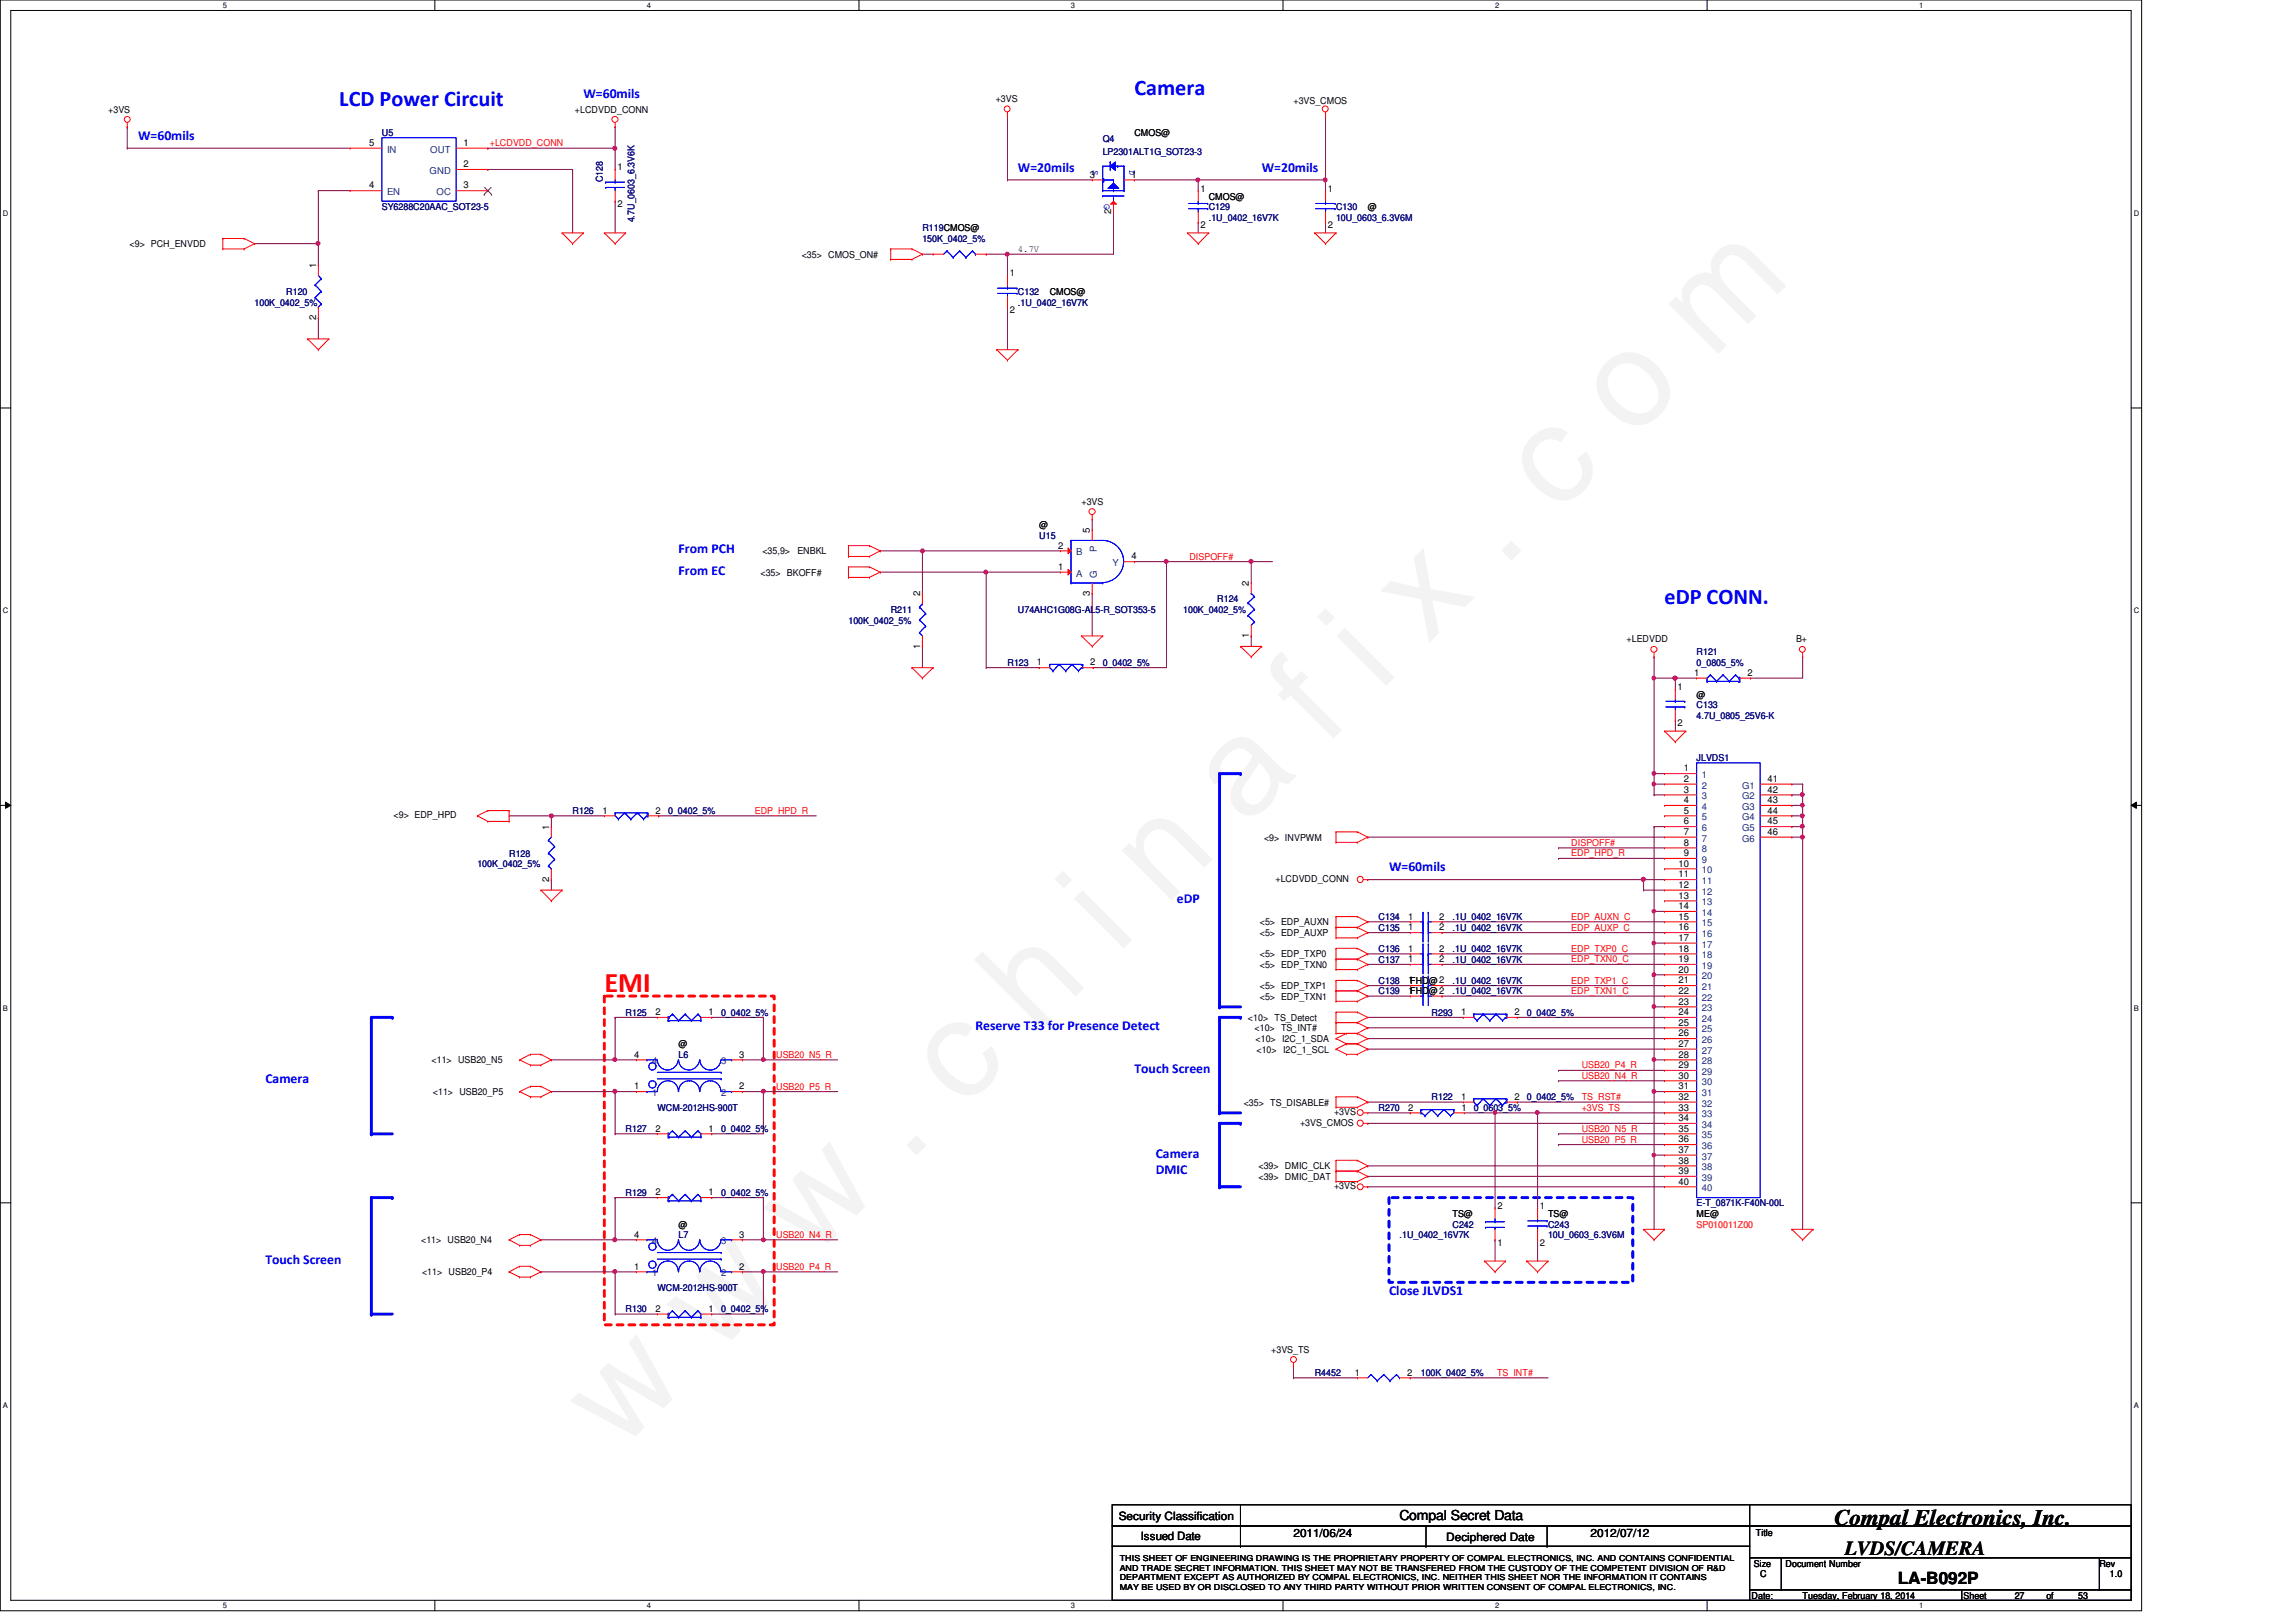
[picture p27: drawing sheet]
<svg xmlns="http://www.w3.org/2000/svg" width="297mm" height="210mm" viewBox="0 0 297 210" stroke-linecap="round" stroke-linejoin="round" font-family="sans-serif">
<defs><g id="words">
<text font-size="17.6" fill="#f0f" x="80.1" y="188" transform="rotate(-45 80.1 188)">w w w . c h i n a f i x . c o m</text>
<text font-size="3.7" fill="#f00" x="78.2" y="128.3">EMI</text>
<g font-size="2.9" fill="#00f">
<text x="43.9" y="13.7">LCD Power Circuit</text>
<text x="146.8" y="12.3">Camera</text>
<text x="215.3" y="78.2">eDP CONN.</text>
</g>
<text font-size="2.9" x="237.3" y="197.4">Compal Electronics, Inc.</text>
<text font-size="2.6" x="238.7" y="201.2">LVDS/CAMERA</text>
<text font-size="2.2" x="245.5" y="205">LA-B092P</text>
<g font-size="1.8" fill="#00f">
<text x="75.5" y="12.7">W=60mils</text>
<text x="17.9" y="18.1">W=60mils</text>
<text x="131.7" y="22.3">W=20mils</text>
<text x="163.2" y="22.3">W=20mils</text>
<text x="87.8" y="71.6">From PCH</text>
<text x="87.8" y="74.4">From EC</text>
<text x="179.7" y="112.8">W=60mils</text>
<text x="152.3" y="116.9">eDP</text>
<text x="126.2" y="133.4">Reserve T33 for Presence Detect</text>
<text x="34.3" y="140.2">Camera</text>
<text x="146.8" y="138.9">Touch Screen</text>
<text x="149.5" y="149.8">Camera</text>
<text x="149.5" y="152">DMIC</text>
<text x="34.3" y="163.5">Touch Screen</text>
<text x="179.7" y="167.6">Close JLVDS1</text>
</g>
<text font-size="1.8" x="181.1" y="196.8">Compal Secret Data</text>
<g font-size="1.5">
<text x="144.7" y="196.6">Security Classification</text>
<text x="147.6" y="199.3">Issued Date</text>
<text x="167.3" y="198.8">2011/06/24</text>
<text x="187.1" y="199.4">Deciphered Date</text>
<text x="205.8" y="198.8">2012/07/12</text>
</g>
<g font-size="1.2">
<text x="14" y="14.6">+3VS</text>
<text x="74.4" y="14.6">+LCDVDD_CONN</text>
<text x="128.8" y="13.2">+3VS</text>
<text x="146.8" y="17.6">CMOS@</text>
<text x="167.3" y="13.5">+3VS_CMOS</text>
<text x="47.7" y="18.9">5</text>
<text x="60" y="18.9">1</text>
<text x="60" y="21.6">2</text>
<text x="79.9" y="22.1">1</text>
<text x="141" y="23">3</text>
<text x="146.4" y="23">1</text>
<text x="47.7" y="24.4">4</text>
<text x="60" y="24.4">3</text>
<text x="79.9" y="26.8">2</text>
<text x="143.8" y="27.7" transform="rotate(-90 143.8 27.7)">2</text>
<text x="155.3" y="24.8">1</text>
<text x="155.3" y="29.5">2</text>
<text x="156.4" y="25.8">CMOS@</text>
<text x="171.8" y="24.8">1</text>
<text x="171.8" y="29.5">2</text>
<text x="177" y="27.2">@</text>
<text x="16.8" y="32">&lt;9&gt; PCH_ENVDD</text>
<text x="40.9" y="34.7" transform="rotate(-90 40.9 34.7)">1</text>
<text x="103.7" y="33.4">&lt;35&gt; CMOS_ON#</text>
<text x="130.6" y="35.8">1</text>
<text x="131.7" y="32.6">4.7V</text>
<text x="40.9" y="41.4" transform="rotate(-90 40.9 41.4)">2</text>
<text x="130.6" y="40.5">2</text>
<text x="135.8" y="38.1">CMOS@</text>
<text x="139.9" y="65.3">+3VS</text>
<text x="98.6" y="71.8">&lt;35,9&gt;</text>
<text x="103.2" y="71.8">ENBKL</text>
<text x="134.4" y="68.3">@</text>
<text x="136.9" y="71">2</text>
<text x="141" y="69" transform="rotate(-90 141 69)">5</text>
<text x="98.4" y="74.5">&lt;35&gt; BKOFF#</text>
<text x="119" y="77.2" transform="rotate(-90 119 77.2)">2</text>
<text x="136.9" y="73.7">1</text>
<text x="141" y="77.1" transform="rotate(-90 141 77.1)">3</text>
<text x="146.4" y="72.4">4</text>
<text x="161.6" y="75.8" transform="rotate(-90 161.6 75.8)">2</text>
<text x="119" y="83.9" transform="rotate(-90 119 83.9)">1</text>
<text x="161.6" y="82.6" transform="rotate(-90 161.6 82.6)">1</text>
<text x="210.4" y="83.1">+LEDVDD</text>
<text x="232.4" y="83.1">B+</text>
<text x="134.2" y="86.1">1</text>
<text x="141.1" y="86.1">2</text>
<text x="217" y="89.3">1</text>
<text x="219.2" y="87.5">1</text>
<text x="226.1" y="87.5">2</text>
<text x="217" y="94">2</text>
<text x="219.5" y="90.3">@</text>
<text x="217.8" y="99.8">1</text>
<text x="217.8" y="101.2">2</text>
<text x="228.7" y="101.2">41</text>
<text x="50.9" y="105.9">&lt;9&gt; EDP_HPD</text>
<text x="71" y="107.4" transform="rotate(-90 71 107.4)">1</text>
<text x="77.9" y="105.3">1</text>
<text x="84.8" y="105.3">2</text>
<text x="217.8" y="102.6">3</text>
<text x="217.8" y="103.9">4</text>
<text x="217.8" y="105.3">5</text>
<text x="217.8" y="106.7">6</text>
<text x="228.7" y="102.6">42</text>
<text x="228.7" y="103.9">43</text>
<text x="228.7" y="105.3">44</text>
<text x="228.7" y="106.7">45</text>
<text x="163.5" y="108.8">&lt;9&gt; INVPWM</text>
<text x="217.2" y="112.1">10</text>
<text x="217.2" y="113.5">11</text>
<text x="217.8" y="108">7</text>
<text x="217.8" y="109.4">8</text>
<text x="217.8" y="110.8">9</text>
<text x="228.7" y="108">46</text>
<text x="71" y="114.1" transform="rotate(-90 71 114.1)">2</text>
<text x="163" y="119.8">&lt;5&gt; EDP_AUXN</text>
<text x="165" y="114.1">+LCDVDD_CONN</text>
<text x="182.2" y="119">1</text>
<text x="186.2" y="119">2</text>
<text x="217.2" y="114.9">12</text>
<text x="217.2" y="116.3">13</text>
<text x="217.2" y="117.6">14</text>
<text x="217.2" y="119">15</text>
<text x="163" y="121.2">&lt;5&gt; EDP_AUXP</text>
<text x="163" y="123.9">&lt;5&gt; EDP_TXP0</text>
<text x="163" y="125.3">&lt;5&gt; EDP_TXN0</text>
<text x="182.2" y="124.5">1</text>
<text x="182.2" y="123.1">1</text>
<text x="182.2" y="120.4">1</text>
<text x="186.2" y="124.5">2</text>
<text x="186.2" y="123.1">2</text>
<text x="186.2" y="120.4">2</text>
<text x="217.2" y="120.4">16</text>
<text x="217.2" y="121.8">17</text>
<text x="217.2" y="123.1">18</text>
<text x="217.2" y="124.5">19</text>
<text x="217.2" y="125.9">20</text>
<text x="84.8" y="131.4">2</text>
<text x="91.6" y="131.4">1</text>
<text x="163" y="128">&lt;5&gt; EDP_TXP1</text>
<text x="163" y="129.4">&lt;5&gt; EDP_TXN1</text>
<text x="182.2" y="127.3">1FHD@2</text>
<text x="182.2" y="128.6">1FHD@2</text>
<text x="189" y="131.4">1</text>
<text x="195.9" y="131.4">2</text>
<text x="217.2" y="127.3">21</text>
<text x="217.2" y="128.6">22</text>
<text x="217.2" y="130">23</text>
<text x="217.2" y="131.4">24</text>
<text x="55.8" y="137.6">&lt;11&gt; USB20_N5</text>
<text x="82" y="136.9">4</text>
<text x="87.8" y="135.6">@</text>
<text x="95.6" y="136.9">3</text>
<text x="161.5" y="132.1">&lt;10&gt; TS_Detect</text>
<text x="162.3" y="133.5">&lt;10&gt; TS_INT#</text>
<text x="162.4" y="134.9">&lt;10&gt; I2C_1_SDA</text>
<text x="162.6" y="136.2">&lt;10&gt; I2C_1_SCL</text>
<text x="217.2" y="132.7">25</text>
<text x="217.2" y="134.1">26</text>
<text x="217.2" y="135.5">27</text>
<text x="217.2" y="136.9">28</text>
<text x="56" y="141.7">&lt;11&gt; USB20_P5</text>
<text x="82" y="141">1</text>
<text x="95.6" y="141">2</text>
<text x="160.9" y="143.1">&lt;35&gt; TS_DISABLE#</text>
<text x="182.2" y="143.7">2</text>
<text x="189" y="142.3">1</text>
<text x="189.1" y="143.7">1</text>
<text x="195.9" y="142.3">2</text>
<text x="217.2" y="138.2">29</text>
<text x="217.2" y="139.6">30</text>
<text x="217.2" y="141">31</text>
<text x="217.2" y="142.3">32</text>
<text x="217.2" y="143.7">33</text>
<text x="84.8" y="146.4">2</text>
<text x="91.6" y="146.4">1</text>
<text x="168.2" y="145.7">+3VS_CMOS</text>
<text x="172.6" y="144.3">+3VS</text>
<text x="217.2" y="145.1">34</text>
<text x="217.2" y="146.4">35</text>
<text x="217.2" y="147.8">36</text>
<text x="217.2" y="149.2">37</text>
<text x="84.8" y="154.7">2</text>
<text x="91.6" y="154.7">1</text>
<text x="162.8" y="151.3">&lt;39&gt; DMIC_CLK</text>
<text x="162.8" y="152.7">&lt;39&gt; DMIC_DAT</text>
<text x="172.6" y="153.9">+3VS</text>
<text x="217.2" y="150.6">38</text>
<text x="217.2" y="151.9">39</text>
<text x="217.2" y="153.3">40</text>
<text x="54.5" y="160.9">&lt;11&gt; USB20_N4</text>
<text x="82" y="160.1">4</text>
<text x="87.8" y="158.9">@</text>
<text x="95.6" y="160.1">3</text>
<text x="187.9" y="157.5">TS@</text>
<text x="193.7" y="161.2">1</text>
<text x="193.7" y="156.5">2</text>
<text x="199.2" y="156.5">1</text>
<text x="199.2" y="161.2">2</text>
<text x="200.3" y="157.5">TS@</text>
<text x="219.5" y="157.5">ME@</text>
<text x="54.6" y="165">&lt;11&gt; USB20_P4</text>
<text x="82" y="164.3">1</text>
<text x="95.6" y="164.3">2</text>
<text x="84.8" y="169.8">2</text>
<text x="91.6" y="169.8">1</text>
<text x="164.5" y="175">+3VS_TS</text>
<text x="175.3" y="178">1</text>
<text x="182" y="178">2</text>
<text x="226.9" y="202.7">Size</text>
<text x="227.2" y="198.8">Title</text>
<text x="231" y="202.7">Document Number</text>
<text x="271.6" y="202.7">Rev</text>
<text x="226.6" y="206.9">Date:</text>
<text x="227.7" y="204.1">C</text>
<text x="233.2" y="206.9">Tuesday, February 18, 2014</text>
<text x="254" y="206.9">Sheet</text>
<text x="260.6" y="206.9">27</text>
<text x="264.7" y="206.9">of</text>
<text x="268.9" y="206.9">53</text>
<text x="273" y="204.1">1.0</text>
</g>
<g font-size="1.2" fill="#000080">
<text x="49.4" y="17.6">U5</text>
<text x="78" y="23.6" transform="rotate(-90 78 23.6)">C128</text>
<text x="142.7" y="18.4">Q4</text>
<text x="142.7" y="20.1">LP2301ALT1G_SOT23-3</text>
<text x="49.4" y="27.2">SY6288C20AAC_SOT23-5</text>
<text x="82.1" y="28.8" transform="rotate(-90 82.1 28.8)">4.7U_0603_6.3V6K</text>
<text x="119.3" y="29.9">R119CMOS@</text>
<text x="156.4" y="27.2">C129</text>
<text x="156.4" y="28.6">.1U_0402_16V7K</text>
<text x="172.8" y="27.2">C130</text>
<text x="172.8" y="28.6">10U_0603_6.3V6M</text>
<text x="119.3" y="31.3">150K_0402_5%</text>
<text x="32.9" y="39.5">100K_0402_5%</text>
<text x="37" y="38.1">R120</text>
<text x="131.7" y="38.1">C132</text>
<text x="131.7" y="39.5">.1U_0402_16V7K</text>
<text x="134.4" y="69.7">U15</text>
<text x="157.5" y="77.9">R124</text>
<text x="109.8" y="80.7">100K_0402_5%</text>
<text x="115.2" y="79.3">R211</text>
<text x="131.7" y="79.3">U74AHC1G08G-AL5-R_SOT353-5</text>
<text x="153.1" y="79.3">100K_0402_5%</text>
<text x="130.3" y="86.1">R123</text>
<text x="142.7" y="86.1">0_0402_5%</text>
<text x="219.5" y="84.8">R121</text>
<text x="219.5" y="86.1">0_0805_5%</text>
<text x="219.5" y="91.7">C133</text>
<text x="219.5" y="93">4.7U_0805_25V6-K</text>
<text x="219.5" y="98.5">JLVDS1</text>
<text x="74.1" y="105.4">R126</text>
<text x="86.4" y="105.4">0_0402_5%</text>
<text x="61.8" y="112.2">100K_0402_5%</text>
<text x="65.9" y="110.9">R128</text>
<text x="178.3" y="119.1">C134</text>
<text x="187.9" y="119.1">.1U_0402_16V7K</text>
<text x="178.3" y="124.6">C137</text>
<text x="178.3" y="123.2">C136</text>
<text x="178.3" y="120.4">C135</text>
<text x="187.9" y="124.6">.1U_0402_16V7K</text>
<text x="187.9" y="123.2">.1U_0402_16V7K</text>
<text x="187.9" y="120.4">.1U_0402_16V7K</text>
<text x="80.9" y="131.4">R125</text>
<text x="93.3" y="131.4">0_0402_5%</text>
<text x="178.3" y="127.3">C138</text>
<text x="178.3" y="128.7">C139</text>
<text x="185.2" y="131.4">R293</text>
<text x="187.9" y="127.3">.1U_0402_16V7K</text>
<text x="187.9" y="128.7">.1U_0402_16V7K</text>
<text x="197.5" y="131.4">0_0402_5%</text>
<text x="87.8" y="136.9">L6</text>
<text x="85" y="143.8">WCM-2012HS-900T</text>
<text x="178.3" y="143.8">R270</text>
<text x="185.2" y="142.4">R122</text>
<text x="190.7" y="143.8">0_0603_5%</text>
<text x="197.5" y="142.4">0_0402_5%</text>
<text x="80.9" y="146.5">R127</text>
<text x="93.3" y="146.5">0_0402_5%</text>
<text x="80.9" y="154.7">R129</text>
<text x="93.3" y="154.7">0_0402_5%</text>
<text x="87.8" y="160.2">L7</text>
<text x="181.1" y="160.2">.1U_0402_16V7K</text>
<text x="187.9" y="158.9">C242</text>
<text x="200.3" y="158.9">C243</text>
<text x="200.3" y="160.2">10U_0603_6.3V6M</text>
<text x="219.5" y="156.1">E-T_0871K-F40N-00L</text>
<text x="85" y="167.1">WCM-2012HS-900T</text>
<text x="80.9" y="169.8">R130</text>
<text x="93.3" y="169.8">0_0402_5%</text>
<text x="170.1" y="178.1">R4452</text>
<text x="183.8" y="178.1">100K_0402_5%</text>
</g>
<g font-size="1.2" fill="#004080">
<text x="50.1" y="19.8">IN</text>
<text x="55.6" y="22.5">GND</text>
<text x="55.7" y="19.8">OUT</text>
<text x="50.1" y="25.3">EN</text>
<text x="56.5" y="25.3">OC</text>
<text x="139.2" y="71.9">B</text>
<text x="141.9" y="71.5" transform="rotate(-90 141.9 71.5)">P</text>
<text x="139.2" y="74.6">A</text>
<text x="141.9" y="74.8" transform="rotate(-90 141.9 74.8)">G</text>
<text x="143.9" y="73.3">Y</text>
<text x="220.2" y="100.7">1</text>
<text x="220.2" y="102.1">2</text>
<text x="220.2" y="103.5">3</text>
<text x="220.2" y="104.8">4</text>
<text x="220.2" y="106.2">5</text>
<text x="220.2" y="107.6">6</text>
<text x="225.4" y="102.1">G1</text>
<text x="225.4" y="103.5">G2</text>
<text x="225.4" y="104.8">G3</text>
<text x="225.4" y="106.2">G4</text>
<text x="225.4" y="107.6">G5</text>
<text x="220.2" y="108.9">7</text>
<text x="220.2" y="110.3">8</text>
<text x="220.2" y="111.7">9</text>
<text x="220.2" y="113">10</text>
<text x="225.4" y="108.9">G6</text>
<text x="220.2" y="114.4">11</text>
<text x="220.2" y="115.8">12</text>
<text x="220.2" y="117.2">13</text>
<text x="220.2" y="118.5">14</text>
<text x="220.2" y="119.9">15</text>
<text x="220.2" y="121.3">16</text>
<text x="220.2" y="122.6">17</text>
<text x="220.2" y="124">18</text>
<text x="220.2" y="125.4">19</text>
<text x="220.2" y="126.7">20</text>
<text x="220.2" y="128.1">21</text>
<text x="220.2" y="129.5">22</text>
<text x="220.2" y="130.9">23</text>
<text x="84.4" y="137.8">4</text>
<text x="93.3" y="137.8">3</text>
<text x="220.2" y="132.2">24</text>
<text x="220.2" y="133.6">25</text>
<text x="220.2" y="135">26</text>
<text x="220.2" y="136.4">27</text>
<text x="220.2" y="137.8">28</text>
<text x="84.4" y="141.9">1</text>
<text x="93.3" y="141.9">2</text>
<text x="220.2" y="139.1">29</text>
<text x="220.2" y="140.5">30</text>
<text x="220.2" y="141.9">31</text>
<text x="220.2" y="143.2">32</text>
<text x="220.2" y="144.6">33</text>
<text x="220.2" y="146">34</text>
<text x="220.2" y="147.3">35</text>
<text x="220.2" y="148.7">36</text>
<text x="220.2" y="150.1">37</text>
<text x="220.2" y="151.5">38</text>
<text x="220.2" y="152.8">39</text>
<text x="220.2" y="154.2">40</text>
<text x="84.4" y="161">4</text>
<text x="93.3" y="161">3</text>
<text x="84.4" y="165.2">1</text>
<text x="93.3" y="165.2">2</text>
</g>
<g font-size="1.2" fill="#f00">
<text x="63.4" y="18.9">+LCDVDD_CONN</text>
<text x="153.9" y="72.4">DISPOFF#</text>
<text x="97.7" y="105.3">EDP_HPD_R</text>
<text x="203.3" y="110.8">EDP_HPD_R</text>
<text x="203.3" y="109.5">DISPOFF#</text>
<text x="203.3" y="119">EDP_AUXN_C</text>
<text x="203.3" y="120.4">EDP_AUXP_C</text>
<text x="203.3" y="123.2">EDP_TXP0_C</text>
<text x="203.3" y="124.5">EDP_TXN0_C</text>
<text x="203.3" y="128.7">EDP_TXN1_C</text>
<text x="203.3" y="127.3">EDP_TXP1_C</text>
<text x="100.4" y="136.9">USB20_N5_R</text>
<text x="100.4" y="141">USB20_P5_R</text>
<text x="204.6" y="143.8">+3VS_TS</text>
<text x="204.6" y="138.3">USB20_P4_R</text>
<text x="204.6" y="139.6">USB20_N4_R</text>
<text x="204.6" y="142.4">TS_RST#</text>
<text x="204.6" y="146.5">USB20_N5_R</text>
<text x="204.6" y="147.9">USB20_P5_R</text>
<text x="100.4" y="160.2">USB20_N4_R</text>
<text x="100.4" y="164.3">USB20_P4_R</text>
<text x="193.7" y="178.1">TS_INT#</text>
</g>
<g font-size="1.2" fill="#00f">
<text x="141.3" y="22.1" transform="rotate(90 141.3 22.1)">S</text>
<text x="146.1" y="22.1" transform="rotate(90 146.1 22.1)">D</text>
<text x="142.8" y="26.5" transform="rotate(90 142.8 26.5)">G</text>
</g>
<text font-size="1.2" fill="#ff8000" x="219.5" y="158.9">SP010011Z00</text>
<g font-size="1.1">
<text x="144.9" y="203.2">AND TRADE SECRET INFORMATION. THIS SHEET MAY NOT BE TRANSFERED FROM THE CUSTODY OF THE COMPETENT DIVISION OF R&amp;D</text>
<text x="144.9" y="202">THIS SHEET OF ENGINEERING DRAWING IS THE PROPRIETARY PROPERTY OF COMPAL ELECTRONICS, INC. AND CONTAINS CONFIDENTIAL</text>
<text x="144.9" y="204.5">DEPARTMENT EXCEPT AS AUTHORIZED BY COMPAL ELECTRONICS, INC. NEITHER THIS SHEET NOR THE INFORMATION IT CONTAINS</text>
<text x="144.9" y="205.7">MAY BE USED BY OR DISCLOSED TO ANY THIRD PARTY WITHOUT PRIOR WRITTEN CONSENT OF COMPAL ELECTRONICS, INC.</text>
</g>
<g font-size="1">
<text x="28.8" y="1">5</text>
<text x="83.7" y="1">4</text>
<text x="138.6" y="1">3</text>
<text x="193.4" y="1">2</text>
<text x="248.3" y="1">1</text>
<text x=".4" y="27.9">D</text>
<text x="276.1" y="27.9">D</text>
<text x=".4" y="79.4">C</text>
<text x="276.1" y="79.4">C</text>
<text x=".4" y="130.8">B</text>
<text x="276.1" y="130.8">B</text>
<text x=".4" y="182.2">A</text>
<text x="276.1" y="182.2">A</text>
<text x="28.8" y="208.1">5</text>
<text x="83.7" y="208.1">4</text>
<text x="138.6" y="208.1">3</text>
<text x="193.4" y="208.1">2</text>
<text x="248.3" y="208.1">1</text>
</g>
</g></defs>
<path d="M0 0h277.1v208.4h-277.1zM1.4 1.4h274.3v205.7h-274.3z" fill="none" stroke="#000" stroke-width=".13"/>
<g fill="#fff">
<path d="M28.8 .1h.6v1.1h-.6z"/>
<path d="M28.8 207.2h.6v1.1h-.6z"/>
</g>
<path d="M56.3 0v1.4M56.3 207.1v1.3" fill="none" stroke="#000" stroke-width=".13"/>
<g fill="#fff">
<path d="M83.7 .1h.5v1.1h-.5z"/>
<path d="M83.7 207.2h.5v1.1h-.5z"/>
</g>
<path d="M111.1 0v1.4M111.1 207.1v1.3" fill="none" stroke="#000" stroke-width=".13"/>
<g fill="#fff">
<path d="M138.6 .1h.5v1.1h-.5z"/>
<path d="M138.6 207.2h.5v1.1h-.5z"/>
</g>
<path d="M166 0v1.4M166 207.1v1.3" fill="none" stroke="#000" stroke-width=".13"/>
<g fill="#fff">
<path d="M193.4 .1h.6v1.1h-.6z"/>
<path d="M193.4 207.2h.6v1.1h-.6z"/>
</g>
<path d="M220.8 0v1.4M220.8 207.1v1.3" fill="none" stroke="#000" stroke-width=".13"/>
<g fill="#fff">
<path d="M248.3 .1h.5v1.1h-.5z"/>
<path d="M248.3 207.2h.5v1.1h-.5z"/>
<path d="M.4 27.1h.7v1.1h-.7z"/>
<path d="M276.1 27.1h.7v1.1h-.7z"/>
<path d="M.4 78.5h.7v1.1h-.7z"/>
<path d="M276.1 78.5h.7v1.1h-.7z"/>
</g>
<path d="M0 52.8h1.4M275.7 52.8h1.4" fill="none" stroke="#000" stroke-width=".13"/>
<g fill="#fff">
<path d="M.4 129.9h.6v1.1h-.6z"/>
<path d="M276.1 129.9h.6v1.1h-.6z"/>
</g>
<path d="M0 104.2h1.4M.7 103.8l.7 .4-.7 .4zM275.7 104.2l.7-.4v.8zM275.7 104.2h1.4" fill="none" stroke="#000" stroke-width=".13"/>
<path d="M.7 103.8l.7 .4-.7 .4zM275.7 104.2l.7-.4v.8z" fill="#000"/>
<g fill="#fff">
<path d="M.4 181.4h.6v1.1h-.6z"/>
<path d="M276.1 181.4h.6v1.1h-.6z"/>
</g>
<path d="M0 155.7h1.4M275.7 155.7h1.4" fill="none" stroke="#000" stroke-width=".13"/>
<path d="M48 146.7h2.8" fill="none" stroke="#00f" stroke-width=".38"/>
<circle cx="48" cy="146.7" r=".19" fill="#00f"/>
<path d="M48 131.7v15" fill="none" stroke="#00f" stroke-width=".38"/>
<circle cx="48" cy="146.7" r=".19" fill="#00f"/>
<path d="M48 131.7h2.8" fill="none" stroke="#00f" stroke-width=".38"/>
<circle cx="50.8" cy="131.7" r=".19" fill="#00f"/>
<path d="M48 155h2.8" fill="none" stroke="#00f" stroke-width=".38"/>
<circle cx="50.8" cy="155" r=".19" fill="#00f"/>
<path d="M48 155v15.1" fill="none" stroke="#00f" stroke-width=".38"/>
<circle cx="48" cy="170.1" r=".19" fill="#00f"/>
<path d="M48 170.1h2.8" fill="none" stroke="#00f" stroke-width=".38"/>
<circle cx="48" cy="170.1" r=".19" fill="#00f"/>
<path d="M157.8 100.1v30.2" fill="none" stroke="#00f" stroke-width=".38"/>
<path d="M179.7 155h31.5v10.9h-31.5z" fill="none" stroke="#00f" stroke-width=".38" stroke-dasharray=".8 .8"/>
<path d="M78.2 128.9h22v42.5h-22z" fill="none" stroke="#f00" stroke-width=".38" stroke-dasharray=".8 .8"/>
<path d="M130.3 15.1h.1M130.3 15.1v8.2M130.3 23.3h.1M130.3 23.3h11M155 23.3h.1M155 23.3h16.5M171.5 23.3h.1M171.5 23.3v1.4" fill="none" stroke="#800040" stroke-width=".13"/>
<circle cx="171.4" cy="23.3" r=".26" fill="#f0f"/>
<circle cx="171.4" cy="23.3" r=".26" fill="none" stroke="#f0f" stroke-width=".13"/>
<circle cx="155" cy="23.3" r=".26" fill="#f0f"/>
<circle cx="155" cy="23.3" r=".26" fill="none" stroke="#f0f" stroke-width=".13"/>
<g fill="none" stroke="#800040" stroke-width=".13">
<path d="M171.5 15.1h.1M171.5 15.1v8.2M32.9 31.5h.1M32.9 31.5h8.3M41.2 24.7h.1M41.2 31.5h.1M41.2 24.7v9.6M146.8 23.3h.1M146.8 23.3h8.2M155 23.3h.1M155 23.3v1.4M41.2 41.1h.1"/>
<path d="M41.2 41.1v2.8M65.9 105.6h.1M65.9 105.6h5.4M176.9 113.8h35.7M176.9 108.3h38.4M186.6 119.3h28.7M233.2 108.3v50.8M176.9 133h38.4M176.9 134.4h38.4M176.9 135.8h38.4M186.6 120.7h28.7M186.6 123.4h28.7"/>
<path d="M186.6 124.8h28.7M186.6 128.9h28.7M186.6 127.6h28.7M176.9 145.4h38.4M176.9 150.9h38.4M176.9 152.2h38.4M176.9 153.6h38.4"/>
</g>
<circle cx="41.1" cy="31.5" r=".26" fill="#f0f"/>
<circle cx="41.1" cy="31.5" r=".26" fill="none" stroke="#f0f" stroke-width=".13"/>
<path d="M63.1 19.2h.1M63.1 19.2h16.5M79.6 16.4h.1M79.6 19.2h.1M79.6 16.4v5.5M63.1 21.9h.1M63.1 21.9h11M74.1 21.9h.1M74.1 21.9v8.2" fill="none" stroke="#800040" stroke-width=".13"/>
<circle cx="79.5" cy="19.2" r=".26" fill="#f0f"/>
<circle cx="79.5" cy="19.2" r=".26" fill="none" stroke="#f0f" stroke-width=".13"/>
<path d="M16.5 16.4h.1M16.5 19.2h.1M16.5 16.4v2.8M16.5 19.2h28.8M41.2 24.7h.1M41.2 24.7h4.1" fill="none" stroke="#800040" stroke-width=".13"/>
<g fill="none" stroke="#f00" stroke-width=".13">
<path d="M16.5 16.4h.1M16.5 15.9v.5M45.3 19.2h.1M45.3 19.2h4.1M59 19.2h4.1M63.1 19.2h.1M79.6 16.4h.1M79.6 15.9v.5M130.3 15.1h.1M130.3 14.5v.6M171.5 15.1h.1M171.5 14.5v.6"/>
<path d="M28.8 30.9h.1M28.8 32.2h.1M28.8 32.2h2.8M28.8 30.9h2.8M28.8 30.9v1.3M31.6 32.2h.1M31.6 30.9h.1M31.6 30.9l1.3 .6M32.9 31.5h.1M32.9 31.5l-1.3 .7M45.3 24.7h.1M45.3 24.7h4.1"/>
<path d="M59 24.7h4.1M59 21.9h4.1M63.1 24.7h.1M63.1 21.9h.1M79.6 21.9h.1M79.6 21.9v1.4M39.8 43.9h.1M39.8 43.9h2.7M39.8 43.9l1.4 1.4M41.2 45.3h.1M42.5 43.9h.1M42.5 43.9l-1.3 1.4"/>
<path d="M61.8 105.6h.1M61.8 105.6l1.3 .7M63.1 106.3h.1M63.1 104.9h.1M63.1 106.3h2.8M63.1 104.9h2.8M63.1 104.9l-1.3 .7M65.9 106.3h.1M65.9 104.9h.1M65.9 104.9v1.4M67.2 137.2h.1M67.2 137.2l1.4 .6"/>
<path d="M68.6 136.4l-1.4 .8M67.2 141.3h.1M67.2 159.8h.1M67.2 141.3l1.4 .6M67.2 159.8l-1.3 .6M67.2 159.8h1.4M68.6 140.6l-1.4 .7M65.9 160.4h.1M65.9 164.6h.1M65.9 160.4l1.3 .8M65.9 164.6l1.3 .7M67.2 161.2h.1"/>
<path d="M67.2 163.9h.1M67.2 165.3h.1M67.2 161.2h1.4M67.2 163.9l-1.3 .7M67.2 163.9h1.4M67.2 165.3h1.4"/>
<circle cx="16.5" cy="15.4" r=".38"/>
<circle cx="79.6" cy="15.4" r=".39"/>
<circle cx="130.3" cy="14.1" r=".38"/>
<circle cx="171.4" cy="14.1" r=".38"/>
</g>
<g fill="none" stroke="#000" stroke-width=".13">
<path d="M143.9 194.7h82.5v2.8h-82.5zM143.9 197.5h82.5v2.6h-82.5zM160.5 197.5h.1M160.5 194.7v5.4M184.5 197.5v2.6M200.1 197.5v2.6M226.4 194.7h49.3v2.8h-49.3zM226.4 197.5h49.3v4.1h-49.3zM143.9 200.1h82.5v7h-82.5zM160.5 200.1h.1M184.5 200.1h.1M200.1 200.1h.1"/>
<path d="M226.4 201.6h4.1v4.1h-4.1zM226.4 205.7h27.4v1.4h-27.4zM230.5 201.6h41.1v4.1h-41.1zM253.8 205.7h21.9v1.4h-21.9zM271.6 201.6h4.1v4.1h-4.1z"/>
</g>
<path d="M49.4 17.8h9.6v8.2h-9.6zM78.4 23.6h.1M78.4 23.6h2.4M79.6 23.6h.1M79.6 23.3v.3M219.5 98.7h8.2v56.3h-8.2z" fill="none" stroke="#00f" stroke-width=".13"/>
<path d="M62.7 25.1h.1M62.7 24.3l.9 .8M63.5 24.3l-.8 .8M63.6 25.1h.1" fill="none" stroke="#804000" stroke-width=".13"/>
<path d="M143.3 24.4l.8-.7 .6 .7z" fill="#00f"/>
<path d="M143.3 24.4l.8-.7 .6 .7z" fill="none" stroke="#00f" stroke-width=".13"/>
<path d="M143.6 21.5l.7-.5v1.1z" fill="#00f"/>
<g fill="none" stroke="#00f" stroke-width=".13">
<path d="M142.7 23.3h.1M142.7 21.5h.1M142.7 23.2h.1M142.7 21.5v3.2M142.7 23.3h1.4M142.7 21.5h.9M142.7 23.5h.1M142.8 23.5h.1M142.8 23.2h.1M142.8 23.2v.3M143.6 21.5l.7-.5v1.1zM143.6 21.5h.1"/>
<path d="M143.6 21h.1M143.6 21v1.1M144.1 23.3h.1M144.1 23.3v1.4M144.3 21.5h1.1M144.6 21.5h.1M145.4 21.5h.1M145.4 21.5v3.2"/>
</g>
<path d="M143.3 24.4l.8-.7 .6 .7z" fill="#00f"/>
<path d="M143.3 24.4l.8-.7 .6 .7z" fill="none" stroke="#00f" stroke-width=".13"/>
<path d="M143.6 21.5l.7-.5v1.1z" fill="#00f"/>
<g fill="none" stroke="#00f" stroke-width=".13">
<path d="M40.8 36.9h.1M40.8 38.5h.1M40.8 36.9l.8 .8M40.8 38.5l.8 .8M41.2 39.8h.1M41.2 35.6l.4 .5M41.6 36.1h.1M41.6 37.7h.1M41.6 39.3h.1M41.6 36.1l-.8 .8M41.6 37.7l-.8 .8M41.6 39.3l-.4 .5"/>
<path d="M142.7 23.3h.1M142.7 21.5h.1M142.7 23.2h.1M142.7 21.5v3.2M142.7 23.3h1.4M142.7 21.5h.9M142.7 23.5h.1M142.8 23.5h.1M142.8 23.2h.1M142.8 23.2v.3M143.6 21.5l.7-.5v1.1zM143.6 21.5h.1"/>
<path d="M143.6 21h.1M143.6 21v1.1M144.1 23.3h.1M144.1 23.3v1.4M144.3 21.5h1.1M144.6 21.5h.1M145.4 21.5h.1M145.4 21.5v3.2"/>
</g>
<path d="M41.2 34.3h.1M41.2 34.3v1.3M41.2 39.8v1.3M141.3 23.3h.1M141.3 23.3h1.4M145.4 23.3h1.4M146.8 23.3h.1M41.2 41.1h.1" fill="none" stroke="#f00" stroke-width=".13"/>
<circle cx="171.4" cy="23.3" r=".26" fill="#f0f"/>
<circle cx="171.4" cy="23.3" r=".26" fill="none" stroke="#f0f" stroke-width=".13"/>
<circle cx="155" cy="23.3" r=".26" fill="#f0f"/>
<circle cx="155" cy="23.3" r=".26" fill="none" stroke="#f0f" stroke-width=".13"/>
<circle cx="41.1" cy="31.5" r=".26" fill="#f0f"/>
<circle cx="41.1" cy="31.5" r=".26" fill="none" stroke="#f0f" stroke-width=".13"/>
<circle cx="79.5" cy="19.2" r=".26" fill="#f0f"/>
<circle cx="79.5" cy="19.2" r=".26" fill="none" stroke="#f0f" stroke-width=".13"/>
<use href="#words"/>
</svg>
